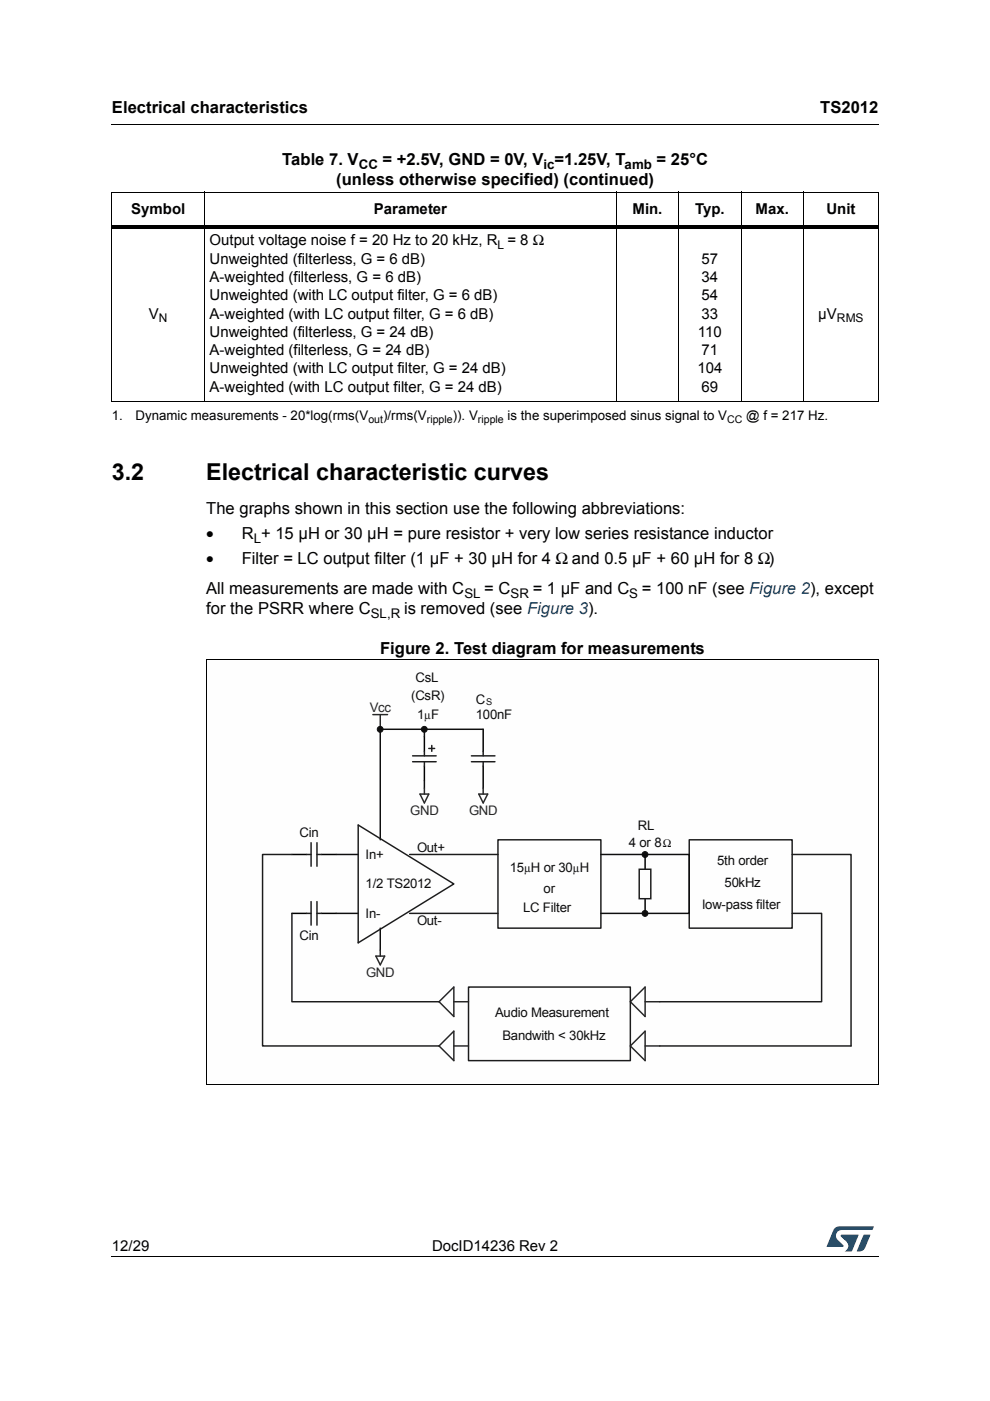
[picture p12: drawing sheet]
<svg xmlns="http://www.w3.org/2000/svg" width="210mm" height="297mm" viewBox="0 0 210 297" stroke-linecap="round" stroke-linejoin="round" font-family="sans-serif">
<defs><g id="words">
<g font-size="4.9">
<text x="23.7" y="101.8">3.2</text>
<text x="43.7" y="101.8">Electrical characteristic curves</text>
</g>
<g font-size="3.5">
<text x="23.7" y="23.9">Electrical characteristics</text>
<text x="173.9" y="23.9">TS2012</text>
<text x="59.9" y="35">Table 7. V</text>
<text x="81.1" y="35">= +2.5V, GND = 0V, V =1.25V, T</text>
<text x="139.2" y="35">= 25°C</text>
<text x="71.3" y="39.2">(unless otherwise specified) (continued)</text>
<text x="43.7" y="108.9">The graphs shown in this section use the following abbreviations:</text>
<text x="43.7" y="114.2">•</text>
<text x="43.7" y="119.5">•</text>
<text x="51.2" y="114.2">R + 15 µH or 30 µH = pure resistor + very low series resistance inductor</text>
<text x="51.2" y="119.5">Filter = LC output filter (1 µF + 30 µH for 4 Ω and 0.5 µF + 60 µH for 8 Ω)</text>
<text x="43.7" y="125.9">All measurements are made with C</text>
<text x="102.7" y="125.9">= C</text>
<text x="112.9" y="125.9">= 1 µF and C</text>
<text x="136.1" y="125.9">= 100 nF (see Figure 2), except</text>
<text x="43.7" y="130.1">for the PSRR where C</text>
<text x="85.7" y="130.1">is removed (see Figure 3).</text>
<text x="80.6" y="138.6">Figure 2. Test diagram for measurements</text>
</g>
<g font-size="3.2">
<text x="27.8" y="45.3">Symbol</text>
<text x="79.3" y="45.3">Parameter</text>
<text x="134.1" y="45.3">Min.</text>
<text x="147.4" y="45.3">Typ.</text>
<text x="160.2" y="45.3">Max.</text>
<text x="175.2" y="45.3">Unit</text>
<text x="44.4" y="52">Output voltage noise f = 20 Hz to 20 kHz, R = 8 Ω</text>
<text x="44.5" y="55.9">Unweighted (filterless, G = 6 dB)</text>
<text x="44.5" y="59.8">A-weighted (filterless, G = 6 dB)</text>
<text x="148.7" y="55.9">57</text>
<text x="148.7" y="59.8">34</text>
<text x="44.5" y="63.6">Unweighted (with LC output filter, G = 6 dB)</text>
<text x="148.7" y="63.6">54</text>
<text x="31.6" y="67.5">V</text>
<text x="44.5" y="67.5">A-weighted (with LC output filter, G = 6 dB)</text>
<text x="44.5" y="71.4">Unweighted (filterless, G = 24 dB)</text>
<text x="148" y="71.4">110</text>
<text x="148.7" y="67.5">33</text>
<text x="173.5" y="67.5">µV</text>
<text x="44.5" y="75.3">A-weighted (filterless, G = 24 dB)</text>
<text x="148.7" y="75.3">71</text>
<text x="44.5" y="79.2">Unweighted (with LC output filter, G = 24 dB)</text>
<text x="44.5" y="83.1">A-weighted (with LC output filter, G = 24 dB)</text>
<text x="147.9" y="79.2">104</text>
<text x="148.7" y="83.1">69</text>
<text x="23.7" y="265.1">12/29</text>
<text x="91.6" y="265.1">DocID14236 Rev 2</text>
</g>
<g font-size="2.8">
<text x="76.1" y="35.8">CC</text>
<text x="115.2" y="35.8">ic</text>
<text x="132.4" y="35.8">amb</text>
<text x="23.7" y="89.1">1.</text>
<text x="28.7" y="89.1">Dynamic measurements - 20*log(rms(V</text>
<text x="81.2" y="89.1">)/rms(V</text>
<text x="96" y="89.1">)). V</text>
<text x="107.6" y="89.1">is the superimposed sinus signal to V</text>
<text x="158.2" y="89.1">@ f = 217 Hz.</text>
<text x="53.8" y="115.1">L</text>
<text x="78.6" y="131">SL,R</text>
<text x="98.5" y="126.7">SL</text>
<text x="108.2" y="126.7">SR</text>
<text x="133.4" y="126.7">S</text>
</g>
<g font-size="2.8" fill="#0e0e0e">
<text x="87.2" y="148.4">(CsR)</text>
<text x="88.1" y="144.7">CsL</text>
<text x="100.9" y="149.3">C</text>
<text x="88.4" y="152.4">1 F</text>
<text x="100.9" y="152.4">100nF</text>
<text x="63.5" y="177.4">Cin</text>
<text x="133.3" y="179.6">4 or 8</text>
<text x="135.2" y="175.9">RL</text>
<text x="77.5" y="182.1">In+</text>
<text x="88.4" y="180.6">Out+</text>
<text x="108.1" y="184.9">15 H or 30 H</text>
<text x="152.1" y="183.4">5th order</text>
<text x="77.5" y="188.4">1/2 TS2012</text>
<text x="115.3" y="189.3">or</text>
<text x="153.6" y="188">50kHz</text>
<text x="77.5" y="194.6">In-</text>
<text x="88.4" y="196.2">Out-</text>
<text x="110.9" y="193.4">LC Filter</text>
<text x="149" y="192.7">low-pass filter</text>
<text x="63.5" y="199.3">Cin</text>
<text x="105" y="215.5">Audio Measurement</text>
<text x="106.5" y="220.5">Bandwith &lt; 30kHz</text>
</g>
<g font-size="2.8" fill="#262626">
<text x="78.4" y="150.9">Vcc</text>
<text x="87" y="172.7">GND</text>
<text x="99.5" y="172.7">GND</text>
<text x="77.6" y="207.1">GND</text>
</g>
<g font-size="2.5">
<text x="105.5" y="52.8">L</text>
<text x="33.7" y="68.3">N</text>
<text x="177.5" y="68.3">RMS</text>
</g>
<g font-size="2.4" fill="#0e0e0e">
<text x="90" y="152.4">μ</text>
<text x="140.5" y="179.5">Ω</text>
<text x="111.2" y="184.8">μ</text>
<text x="121.5" y="184.8">μ</text>
</g>
<g font-size="2.2">
<text x="78.1" y="89.8">out</text>
<text x="90.5" y="89.8">ripple</text>
<text x="101.3" y="89.8">ripple</text>
<text x="154.2" y="89.8">CC</text>
</g>
<text font-size="2" fill="#0e0e0e" x="103.1" y="149.5">S</text>
</g></defs>
<path d="M23.6 26.2l.1 .2zM23.6 266.3l.1 .1z" fill="#000"/>
<path d="M23.7 26.3h162.6M23.7 266.3h162.6" fill="none" stroke="#000" stroke-width=".21"/>
<path d="M175.3 260h10v5.3h-10z" fill="#fff"/>
<g fill="#005189">
<path d="M176.9 260.5l1-.5 7.4 .1-.4 .7h-6.4a1.31 1.31 0 0 0-1.2 1.1 1.31 1.31 0 0 0 .8 1.4l.7 .7v.3l-3.5 .1z"/>
<path d="M183.1 261.8h1.4l-.6 1.6a2.16 2.16 0 0 1-1.3 1.9l-.9-.1z"/>
<path d="M178.3 261.8l3.7 .1-1.3 3.3-1.6 .1a1.43 1.43 0 0 0 .6-1.7l-1.4-1.4z"/>
</g>
<path d="M23.6 40.7h162.7M23.7 40.8v44.3M43.4 40.6v44.7M130.7 40.6v44.7M143.9 40.6v44.7M157.1 40.6v44.7M170.3 40.6v44.7M186.2 40.8v44.3M23.6 85.2h162.7" fill="none" stroke="#000" stroke-width=".21"/>
<path d="M23.6 47.8h162.7v.7h-162.7z" fill="#000"/>
<path d="M43.7 139.7h142.5v90.3h-142.5z" fill="#fff"/>
<path d="M43.7 139.7h142.5v90.3h-142.5z" fill="#fefefe"/>
<g fill="none" stroke="#262626" stroke-width=".31">
<path d="M79.1 151.5h3.1M80.6 151.5v3.1M89 168.4h1.9l-.9 1.8zM90 167.1v1.3M101.5 168.4h1.9l-1 1.8zM102.4 167.1v1.3M79.7 202.7h1.9l-1 1.9zM80.6 201.5v1.2M93.1 212.4l3.1-3.1v6.2zM96.2 212.4h3.1M133.6 212.4l3.2-3.1v6.2zM136.8 212.4h3.1"/>
<path d="M93.1 221.8l3.1-3.2v6.3zM96.2 221.8h3.1M133.6 221.8l3.2-3.2v6.3zM136.8 221.8h3.1"/>
</g>
<path d="M90 156.2v3.1M102.4 154.6v4.7M90 162.4v3.1M102.4 162.4v4.7M61.9 193.7h3.1M61.9 181.2h3.1M68.1 193.7h3.2M68.1 181.2h3.2M136.8 181.2v3.1M136.8 190.5v3.2" fill="none" stroke="#000" stroke-width=".31"/>
<g fill="none" stroke="#1c1c1c" stroke-width=".31">
<path d="M90 159.3v1M90.9 158.7h1.3M91.5 158.1v1.2M102.4 159.3v1M66 178.7v5M67.2 178.7v5M75.9 174.9l20.3 12.5-20.3 12.5zM87.5 160.3h5M87.5 161.5h5M90 161.5v.9M99.9 160.3h5M99.9 161.5h5"/>
<path d="M102.4 161.5v.9M105.6 178.1h21.8v18.7h-21.8zM146.1 178.1h21.9v18.7h-21.9zM61.9 193.7v18.7h31.2M61.9 181.2h-6.2v40.6h37.4M65 193.7h1M65 181.2h1M66 191.2v5M67.2 191.2v5M67.2 193.7h.9M67.2 181.2h.9M86.8 193.7h18.8"/>
<path d="M86.8 181.2h18.8M135.5 184.3h2.5v6.2h-2.5zM168 181.2h12.4v40.6h-40.5M168 193.7h6.2v18.7h-34.3M99.3 209.3h34.3v15.6h-34.3z"/>
</g>
<path d="M90 156.2v-1.6h-9.4v23.5M90 154.6h12.4M90 165.5v1.6M71.3 181.2h4.6M71.3 193.7h4.6M80.6 196.8v4.7M127.4 181.2h18.7v12.5h-18.7" fill="none" stroke="#0e0e0e" stroke-width=".31"/>
<g fill="#0e0e0e" stroke="#0e0e0e" stroke-width=".21">
<circle cx="80.6" cy="154.6" r=".62"/>
<circle cx="90" cy="154.6" r=".62"/>
<circle cx="136.8" cy="193.7" r=".62"/>
<circle cx="136.8" cy="181.2" r=".62"/>
</g>
<path d="M43.8 139.8h142.4M43.8 139.7v90.2M186.2 139.8v90.2M43.7 229.9h142.5" fill="none" stroke="#000" stroke-width=".21"/>
<use href="#words"/>
</svg>
